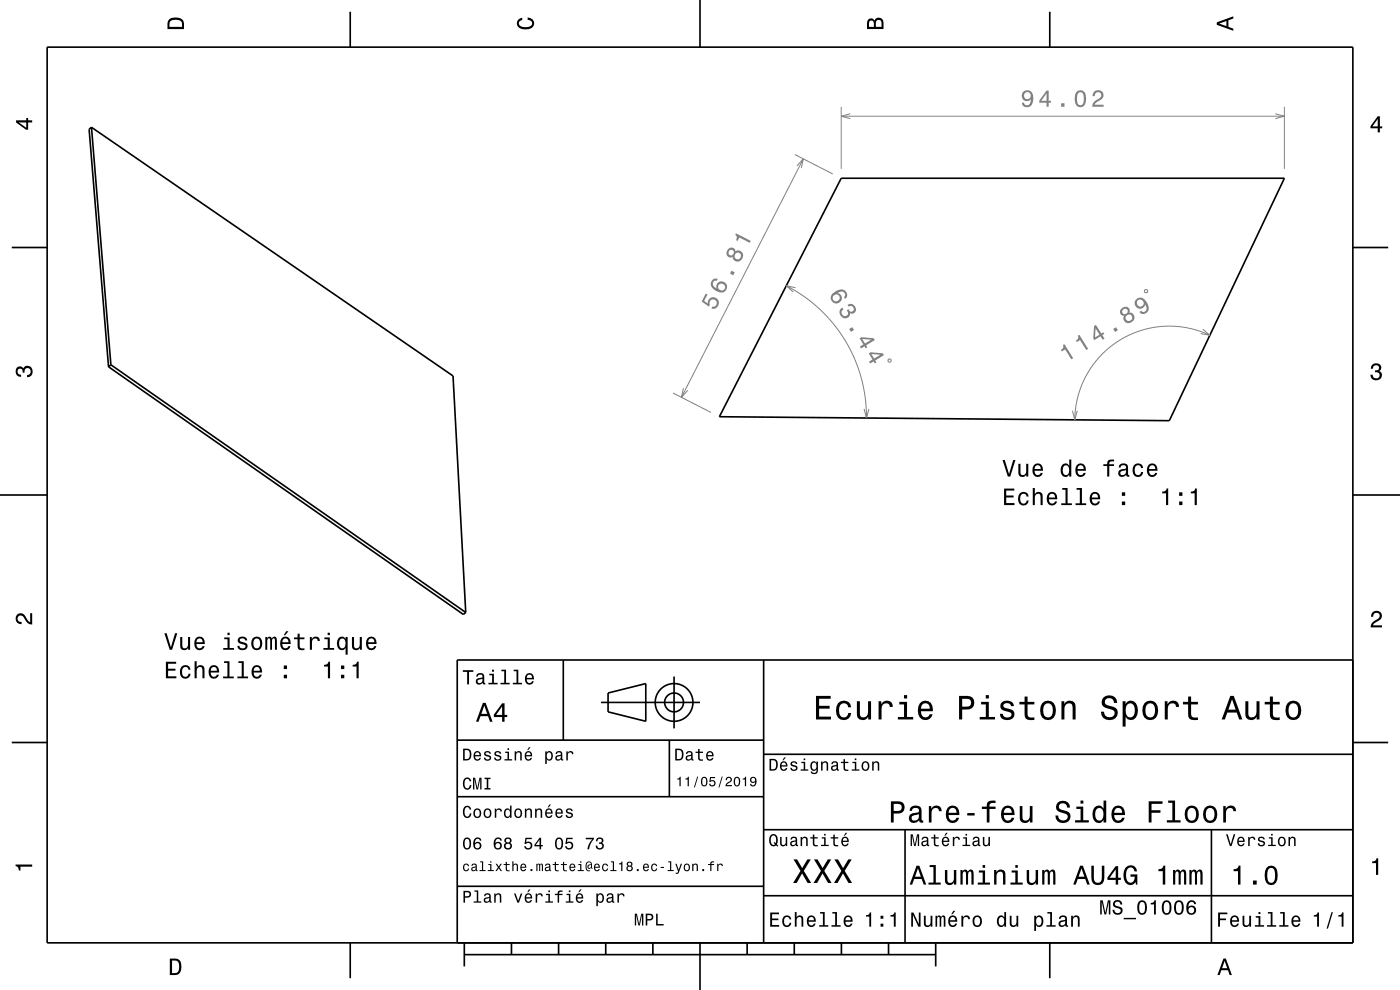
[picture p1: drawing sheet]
<svg xmlns="http://www.w3.org/2000/svg" width="297mm" height="210mm" viewBox="0 0 297 210" stroke-linecap="round" stroke-linejoin="round" font-family="sans-serif">
<path d="M168.6 32.8l8.1 4.1M178.5 22.7v13.1M272.5 22.7v13.1M142.8 83.4l8 4.1" fill="none" stroke="#808080" stroke-width=".21"/>
<g fill="none" stroke="#000" stroke-width=".35">
<path d="M10 10h277v190h-277zM74.3 2.5v7.5M148.5 0v10M222.7 2.5v7.5M19.4 27l-.5 .4 4.1 50.4M19.4 27l76.7 52.7 2.7 50.2M19.4 27l4.1 50.4M178.5 37.8h94l-24.4 51.4-95.5-.8zM2.5 52.5h7.5M287 52.5h7.5M23 77.8l75.3 52.5 .5-.4M23.5 77.4l75.3 52.5"/>
<path d="M23.5 77.4l-.5 .4M0 105h10M287 105h10M119.5 140v17M162 140v60M287 140h-190v60M2.5 157.5h7.5M97 157h65M127.5 149h21M129 147l8-2v8l-8-2zM142 157v12M143 143.5v11"/>
<path d="M287 157.5h7.5M97 169h65M162 176h125M162 160h125M192 176v24M257 176v24M97 188h65M162 190h125M74.3 200v7.5M98.5 202.5h100M98.5 200v5M108.5 200v2.5"/>
<path d="M118.5 200v2.5M128.5 200v2.5M138.5 200v2.5M148.5 200v10M158.5 200v2.5M168.5 200v2.5M178.5 200v2.5M188.5 200v2.5M198.5 200v5M222.7 200v7.5"/>
<circle cx="143" cy="149" r="2"/>
<circle cx="143" cy="149" r="4"/>
</g>
<g fill="#000">
<path d="M36 4a2.18 2.18 0 0 0-.5 2.2h3.5v-1.2a1.43 1.43 0 0 0-1.7-1.3zM36.3 4.4a2.15 2.15 0 0 1 2.2 .3l.1 1h-2.6v-1z" fill-rule="evenodd"/>
<path d="M109.9 4.2l.9-.4v.4a.7 .7 0 0 0-.7 .5 .7 .7 0 0 0 .3 .8 1.7 1.7 0 0 0 2.5-.5 .9 .9 0 0 0-1-.8v-.5a1.24 1.24 0 0 1 1.4 1.1 1.24 1.24 0 0 1-1 1.4 2.22 2.22 0 0 1-2.5-.7l-.2-.5z" fill-rule="evenodd"/>
<path d="M184.2 4.2l-.3 .7v1.3h3.5v-1.3a.98 .98 0 0 0-.7-1.1 .98 .98 0 0 0-1.2 .6 .84 .84 0 0 0-1.3-.2zM184.5 4.5a.54 .54 0 0 1 .6-.1 .54 .54 0 0 1 .3 .6v.7h-1zM185.9 4.4a.62 .62 0 0 1 .8-.1 .62 .62 0 0 1 .3 .6v.8h-1.2z" fill-rule="evenodd"/>
<path d="M258.1 4.7v.6l3.5 1.2v-.4l-1-.4v-1.4l1-.4v-.4zM258.6 5l1.6-.5v1z" fill-rule="evenodd"/>
<path d="M3.4 25.5v.5l2.1 1.5h.5v-1.5h.8v-.5h-.8v-.5h-.4v.5zM4 26h1.6v1.1z" fill-rule="evenodd"/>
<path d="M292.3 24.7l-1.6 2.1v.4h1.6v.9h.4v-.9h.5v-.4h-.5v-2.1zM292.3 25.2v1.6h-1.1z" fill-rule="evenodd"/>
<path d="M291.1 77.4a1.08 1.08 0 0 1 1.4-.2 1.08 1.08 0 0 1 .4 1.2l-.3 .3a1.06 1.06 0 0 1 .5 1.3 1.06 1.06 0 0 1-1.2 .7 1.1 1.1 0 0 1-1.2-1.2h.5a.71 .71 0 0 0 1 .8 .71 .71 0 0 0 .1-1.3h-.6v-.4a.61 .61 0 0 0 .8-.3 .61 .61 0 0 0-.2-.8 .61 .61 0 0 0-.9 .2l-.1 .5h-.5z" fill-rule="evenodd"/>
<path d="M3.6 78a.86 .86 0 0 1 1.4 .2 1.06 1.06 0 0 1 1.2-.6 1.06 1.06 0 0 1 .7 1.2 1.1 1.1 0 0 1-1.2 1.2v-.4a.71 .71 0 0 0 .8-1 .71 .71 0 0 0-1.3-.1v.6h-.4a.61 .61 0 0 0-.3-.8 .61 .61 0 0 0-.8 .2 .61 .61 0 0 0 .2 .8l.6 .2v.4a1.15 1.15 0 0 1-1.2-.6 1.15 1.15 0 0 1 .3-1.3z" fill-rule="evenodd"/>
<path d="M3.6 130.4a1.22 1.22 0 0 1 2 .7l.4 .6 .4 .3v-1.9h.4v2.4a1.8 1.8 0 0 1-1.7-1.4 .71 .71 0 0 0-.9-.5 .71 .71 0 0 0-.5 .8 .71 .71 0 0 0 .9 .5v.5a1.18 1.18 0 0 1-1.2-.7 1.18 1.18 0 0 1 .2-1.3z" fill-rule="evenodd"/>
<path d="M291.2 129.9a1.18 1.18 0 0 1 1.9 .3 1.18 1.18 0 0 1-1 1.7l-.5 .3-.3 .5h1.9v.4h-2.4a1.8 1.8 0 0 1 1.4-1.8 .71 .71 0 0 0 .5-.8 .71 .71 0 0 0-.9-.5 .71 .71 0 0 0-.5 .8h-.4z" fill-rule="evenodd"/>
<path d="M98.2 158.8v2.5h.9a1.37 1.37 0 0 0 .7-2.2 1.56 1.56 0 0 0-1.6-.3zM98.6 159.1a.98 .98 0 0 1 1.1 .7 .98 .98 0 0 1-.6 1.2h-.5zM100.7 159.6a1.04 1.04 0 0 0-.2 1.2 1.04 1.04 0 0 0 1 .5l.5-.5h-.3l-.4 .3a.54 .54 0 0 1-.5-.7h1.3a.83 .83 0 0 0-.4-.9 .83 .83 0 0 0-1 .1zM100.9 159.7l.2-.1a.47 .47 0 0 1 .5 .1 .47 .47 0 0 1 .1 .5h-.9zM102.9 159.5l-.2 .1a.69 .69 0 0 0 .9 .9l.2 .1a.43 .43 0 0 1-.4 .5 .43 .43 0 0 1-.4-.4h-.3a.74 .74 0 0 0 .9 .7 .74 .74 0 0 0 .5-1l-1-.4a.38 .38 0 0 1 .3-.5 .38 .38 0 0 1 .4 .4h.3a.78 .78 0 0 0-1.2-.4zM105.1 159.5l-.2 .1a.69 .69 0 0 0 .9 .9l.2 .1a.43 .43 0 0 1-.4 .5 .43 .43 0 0 1-.5-.4h-.3a.74 .74 0 0 0 .9 .7 .74 .74 0 0 0 .5-1l-.9-.4a.38 .38 0 0 1 .3-.5 .38 .38 0 0 1 .4 .4h.3a.77 .77 0 0 0-1.2-.4zM107.2 159.4v.3h.5v1.3h-.7v.3h1.6v-.3h-.6v-1.6zM107.7 158.7v.4h.3v-.4zM109.2 159.4v1.9h.3v-1.1a.45 .45 0 0 1 .4-.6 .45 .45 0 0 1 .5 .5v1.2h.3v-1.3a.63 .63 0 0 0-.5-.7 .63 .63 0 0 0-.7 .4v-.3zM112.2 158.5l-.4 .6h.3l.5-.6zM111.5 159.6a1.04 1.04 0 0 0-.2 1.2 1.04 1.04 0 0 0 1.1 .5l.5-.5h-.3l-.5 .3a.54 .54 0 0 1-.5-.7h1.3a.83 .83 0 0 0-.4-.9 .83 .83 0 0 0-1 .1zM111.8 159.7l.1-.1a.48 .48 0 0 1 .5 .1 .48 .48 0 0 1 .2 .5h-1zM115.7 159.4v2.7h.3v-1.1a.66 .66 0 0 0 .7 .4 .66 .66 0 0 0 .5-.6 .91 .91 0 0 0 0-1.1 .91 .91 0 0 0-1-.3l-.2 .3v-.3zM116.1 159.8a.45 .45 0 0 1 .5-.2 .45 .45 0 0 1 .3 .4 .65 .65 0 0 1 .1 .8 .65 .65 0 0 1-.7 .2 .98 .98 0 0 1-.2-1.2zM118.1 159.5l-.2 .4h.3a.39 .39 0 0 1 .4-.3 .39 .39 0 0 1 .3 .5h-.1a.65 .65 0 0 0-1 .4 .65 .65 0 0 0 .6 .9l.6-.3 .1 .2h.4v-.2l-.2-.1v-1.1a.72 .72 0 0 0-.5-.6 .72 .72 0 0 0-.7 .2zM118.2 160.6l.8-.3a.55 .55 0 0 1-.2 .7 .55 .55 0 0 1-.6 0zM120.1 159.4v1.9h.4v-1.1a.47 .47 0 0 1 .2-.6 .47 .47 0 0 1 .6 .2v.2h.4a.64 .64 0 0 0-.5-.7 .64 .64 0 0 0-.8 .4v-.3z" fill-rule="evenodd"/>
<path d="M98.2 142.2v.3h.9v2.7h.4v-2.7h.9v-.3zM101.3 143l-.3 .5h.4a.47 .47 0 0 1 .5-.4 .47 .47 0 0 1 .4 .6l-.2 .1a.84 .84 0 0 0-1 .2 .84 .84 0 0 0 0 1.1 .9 .9 0 0 0 1.3-.2l.1 .2 .5 .1v-.3l-.3-.1v-1.3a.87 .87 0 0 0-1.4-.5zM101.4 144.3l.9-.3a.66 .66 0 0 1-.1 .7 .66 .66 0 0 1-.8 .1zM103.8 142.9v.3h.6v1.6h-.8v.4h2v-.4h-.8v-1.9zM104.4 142.1v.4h.4v-.4zM106.4 142.1v.3h.6v2.4h-.8v.4h1.9v-.4h-.7v-2.7zM109 142.1v.3h.6v2.4h-.8v.4h1.9v-.4h-.7v-2.7zM111.6 143.1a1.32 1.32 0 0 0 .7 2.1 .9 .9 0 0 0 .9-.7h-.3l-.2 .3-.4 .1a.65 .65 0 0 1-.6-.8h1.6a1 1 0 0 0-.4-1.2 1 1 0 0 0-1.3 .2zM111.9 143.3a.57 .57 0 0 1 .7-.1 .57 .57 0 0 1 .3 .6h-1.2z" fill-rule="evenodd"/>
<path d="M102.4 149.1l-1.4 4h.5l.4-1.2h1.6l.4 1.2h.6l-1.5-4zM102.7 149.7l.7 1.7h-1.3zM106.5 149.2l-1.7 2.4v.5h1.7v1h.5v-1h.6v-.5h-.6v-2.4zM106.5 149.9v1.7h-1.3z" fill-rule="evenodd"/>
<path d="M143.2 158.8v2.5h.9a1.37 1.37 0 0 0 .7-2.2 1.56 1.56 0 0 0-1.6-.3zM143.6 159.1a.98 .98 0 0 1 1.1 .7 .98 .98 0 0 1-.6 1.2h-.5zM145.7 159.5l-.2 .4h.3a.39 .39 0 0 1 .5-.3 .39 .39 0 0 1 .3 .5h-.2a.65 .65 0 0 0-.9 .4 .65 .65 0 0 0 .5 .9l.7-.3v.2h.4v-.2l-.1-.1-.1-1.1a.73 .73 0 0 0-.4-.6 .73 .73 0 0 0-.8 .2zM145.8 160.6l.8-.3a.55 .55 0 0 1-.1 .7 .55 .55 0 0 1-.7 0zM148.1 158.9v.5h-.5v.3h.5v1.3a.75 .75 0 0 0 1 .4v-.3a.48 .48 0 0 1-.7-.3v-1.1h.7v-.3h-.7v-.5zM150 159.6a1.04 1.04 0 0 0-.2 1.2 1.04 1.04 0 0 0 1.1 .5l.5-.5h-.4l-.4 .3a.54 .54 0 0 1-.5-.7h1.3a.83 .83 0 0 0-.4-.9 .83 .83 0 0 0-1 .1zM150.3 159.7l.1-.1a.48 .48 0 0 1 .5 .1 .48 .48 0 0 1 .2 .5h-1z" fill-rule="evenodd"/>
<path d="M173.1 147.6v5h3.2v-.6h-2.5v-1.7h2.2v-.6h-2.2v-1.5h2.4v-.6zM177.8 149.2a2.59 2.59 0 0 0 .5 3.4 1.58 1.58 0 0 0 2.3-1.4h-.6a.95 .95 0 0 1-.9 1 .95 .95 0 0 1-1-.9 1.59 1.59 0 0 1 .9-2.1 .85 .85 0 0 1 .9 .8h.7a1.56 1.56 0 0 0-1.1-1.3 1.56 1.56 0 0 0-1.7 .5zM181.8 148.8v2.5a1.27 1.27 0 0 0 .9 1.4 1.27 1.27 0 0 0 1.5-.7v.6h.6v-3.8h-.6v2.2a.92 .92 0 0 1-.6 1.1 .92 .92 0 0 1-1.2-.4v-2.9zM186.4 148.8v3.8h.6v-2.2a.95 .95 0 0 1 .5-1.1 .95 .95 0 0 1 1.2 .3l.1 .4h.6a1.28 1.28 0 0 0-1-1.4 1.28 1.28 0 0 0-1.4 .8v-.6zM190.8 148.9v.5h1v2.7h-1.3v.5h3.2v-.5h-1.3v-3.2zM191.8 147.4v.8h.6v-.8zM195.1 149.2a2.62 2.62 0 0 0 .5 3.4 1.57 1.57 0 0 0 2.2-1.1h-.6l-.3 .5-.5 .2a1.08 1.08 0 0 1-1-1.3h2.5a1.66 1.66 0 0 0-.7-2 1.66 1.66 0 0 0-2.1 .3zM195.6 149.5a.94 .94 0 0 1 1.2-.2 .94 .94 0 0 1 .5 1h-1.9zM203.5 147.6v5h.6v-2.1h.8a1.47 1.47 0 0 0 1.8-1.2 1.47 1.47 0 0 0-1.5-1.7zM204.1 148.2a1.6 1.6 0 0 1 1.8 .5 .86 .86 0 0 1 0 .9 .86 .86 0 0 1-.9 .3h-.9zM208.1 148.9v.5h1v2.7h-1.3v.5h3.3v-.5h-1.3v-3.2zM209.1 147.4v.8h.7v-.8zM212.6 148.9a1.08 1.08 0 0 0-.3 1.2 1.08 1.08 0 0 0 1 .7l1.1 .4a.57 .57 0 0 1 .2 .6 .57 .57 0 0 1-.5 .4 .96 .96 0 0 1-1.4-.8h-.6a1.6 1.6 0 0 0 1.3 1.4 1.6 1.6 0 0 0 1.7-.8 1.13 1.13 0 0 0-1-1.6l-1.1-.3-.2-.4a.87 .87 0 0 1 .9-.5 .87 .87 0 0 1 .8 .6h.6a1.41 1.41 0 0 0-2.1-1.1zM217.4 147.8v1.1h-1.1v.5h1.1v2.6l.2 .4 .4 .3h1.4v-.5a.97 .97 0 0 1-1.4-.5v-2.3h1.4v-.5h-1.4v-1.1zM221.1 149.2a2.56 2.56 0 0 0 .5 3.4 1.72 1.72 0 0 0 1.8-.2 1.72 1.72 0 0 0 .6-1.7 1.7 1.7 0 0 0-.9-1.9 1.7 1.7 0 0 0-2 .4zM221.6 149.6a.96 .96 0 0 1 1-.4 .96 .96 0 0 1 .7 .8 1.59 1.59 0 0 1-1 2.2 1.19 1.19 0 0 1-1-1.5zM225.2 148.8v3.8h.6v-2.2a.97 .97 0 0 1 .5-1.1 .97 .97 0 0 1 1.1 .2l.1 .7v2.4h.7v-2.5a1.27 1.27 0 0 0-.9-1.4 1.27 1.27 0 0 0-1.5 .6v-.5zM234.1 147.9a1.38 1.38 0 0 0-.3 1.5 1.38 1.38 0 0 0 1.3 .9 1.25 1.25 0 0 1 1.4 .9 1.15 1.15 0 0 1-1.3 .9 1.15 1.15 0 0 1-1-1.1h-.7a1.8 1.8 0 0 0 1.7 1.8 1.8 1.8 0 0 0 1.9-1.6 1.46 1.46 0 0 0-1.5-1.4l-.6-.2a.83 .83 0 0 1-.5-1.1 .83 .83 0 0 1 1.2-.3l.5 .5 .1 .4h.7a1.67 1.67 0 0 0-1-1.6 1.67 1.67 0 0 0-1.9 .4zM238.2 148.8v5.3h.6v-2.1a1.32 1.32 0 0 0 1.4 .7 1.32 1.32 0 0 0 1.1-1.1 2.43 2.43 0 0 0-.8-2.8 1.21 1.21 0 0 0-1.7 .5v-.5zM239.1 149.6a.9 .9 0 0 1 .9-.4 .9 .9 0 0 1 .7 .8 1.61 1.61 0 0 1-.9 2.2 1.18 1.18 0 0 1-1-1.5zM242.8 149.2a2.56 2.56 0 0 0 .5 3.4 1.72 1.72 0 0 0 1.8-.2 1.72 1.72 0 0 0 .6-1.7 1.7 1.7 0 0 0-.9-1.9 1.7 1.7 0 0 0-2 .4zM243.3 149.6a.96 .96 0 0 1 1-.4 .96 .96 0 0 1 .7 .8 1.59 1.59 0 0 1-1 2.2 1.19 1.19 0 0 1-1-1.5zM247.1 148.8v3.8h.6v-2.2a.95 .95 0 0 1 .5-1.1 .95 .95 0 0 1 1.2 .3l.1 .4h.6a1.28 1.28 0 0 0-1-1.4 1.28 1.28 0 0 0-1.4 .8v-.6zM252 147.8v1.1h-1v.5h1l.1 2.6 .2 .4 .4 .3h1.4v-.5a.97 .97 0 0 1-1.4-.5v-2.3h1.4v-.5h-1.4v-1.1zM261 147.6l-1.8 5h.6l.6-1.4h2l.5 1.4h.7l-1.9-5zM261.4 148.3l.7 2.2h-1.5zM264.2 148.8v2.5a1.27 1.27 0 0 0 .9 1.4 1.27 1.27 0 0 0 1.5-.7v.6h.6v-3.8h-.6v2.2a.92 .92 0 0 1-.6 1.1 .92 .92 0 0 1-1.1-.4l-.1-2.9zM269.4 147.8v1.1h-1.1v.5h1.1v2.6l.2 .4 .4 .3 .7 .1 .8-.1v-.5a.97 .97 0 0 1-1.4-.5l-.1-2.3h1.5v-.5h-1.5v-1.1zM273.1 149.2a2.56 2.56 0 0 0 .6 3.4 1.72 1.72 0 0 0 1.8-.2 1.72 1.72 0 0 0 .6-1.7 1.7 1.7 0 0 0-.9-1.9 1.7 1.7 0 0 0-2.1 .4zM273.6 149.6a.96 .96 0 0 1 1-.4 .96 .96 0 0 1 .7 .8 1.59 1.59 0 0 1-.9 2.2 1.19 1.19 0 0 1-1.1-1.5z" fill-rule="evenodd"/>
<path d="M98.4 178a1.44 1.44 0 0 0 .7 2.2 1.45 1.45 0 0 0 .6-2.2 .79 .79 0 0 0-1.3 0zM98.8 178h.5a1.69 1.69 0 0 1 0 1.9h-.5a1.71 1.71 0 0 1 0-1.9zM100.8 177.8a1.72 1.72 0 0 0 .1 2.3 .83 .83 0 0 0 1.1-.2 .83 .83 0 0 0-.1-1.1 .83 .83 0 0 0-1.2 0 .74 .74 0 0 1 .6-.9l.3 .1 .2 .3h.3a.8 .8 0 0 0-.5-.6 .8 .8 0 0 0-.8 .1zM100.7 179.4a.55 .55 0 0 1 1.1 0 .55 .55 0 0 1-1.1 0zM105.1 177.8a1.72 1.72 0 0 0 .1 2.3 .83 .83 0 0 0 1.1-.2 .83 .83 0 0 0-.1-1.1 .83 .83 0 0 0-1.1 0 .74 .74 0 0 1 .6-.9l.3 .1 .1 .3h.4a.8 .8 0 0 0-.6-.6 .8 .8 0 0 0-.8 .1zM105.1 179.4a.53 .53 0 0 1 1 0 .53 .53 0 0 1-1 0zM107.2 177.8l-.2 .2a.57 .57 0 0 0 .3 .8 .78 .78 0 0 0-.1 1.2 .78 .78 0 0 0 1.1 0 .78 .78 0 0 0-.1-1.2 .68 .68 0 0 0 .2-1 .68 .68 0 0 0-1-.1zM107.2 179.5a.55 .55 0 0 1 1.1 0 .55 .55 0 0 1-1.1 0zM107.3 178.3a.45 .45 0 0 1 .9 0 .45 .45 0 0 1-.9 0zM111.5 177.7l-.2 1.3h.3a.57 .57 0 0 1 .8-.1 .57 .57 0 0 1 0 .9 .57 .57 0 0 1-.9-.3h-.3a.86 .86 0 0 0 1.1 .8 .86 .86 0 0 0 .6-1.2 .86 .86 0 0 0-1.3-.4l.1-.7h1.1v-.3zM114.5 177.7l-1.1 1.5v.3h1.1v.7h.3v-.7h.3v-.3h-.3v-1.5zM114.5 178.1v1.1h-.8zM118 178a1.44 1.44 0 0 0 .6 2.2 1.45 1.45 0 0 0 .6-2.2 .79 .79 0 0 0-1.2 0zM118.4 178h.4a1.71 1.71 0 0 1 0 1.9h-.4a1.69 1.69 0 0 1 0-1.9zM120.1 177.7l-.2 1.3h.3a.57 .57 0 0 1 .9-.1 .57 .57 0 0 1 0 .9 .57 .57 0 0 1-.9-.3h-.3a.86 .86 0 0 0 1.1 .8 .86 .86 0 0 0 .5-1.2 .86 .86 0 0 0-1.2-.4l.1-.7h1.1v-.3zM124.3 177.7v.3h1.3a3.7 3.7 0 0 0-1 2.2h.4a3.8 3.8 0 0 1 1-2.2v-.3zM126.6 177.8l-.2 .7h.3a.44 .44 0 0 1 .3-.6 .44 .44 0 0 1 .6 .2 .44 .44 0 0 1-.2 .6h-.3v.3a.52 .52 0 0 1 .6 .3 .52 .52 0 0 1-.3 .7 .52 .52 0 0 1-.7-.4v-.2h-.3a.84 .84 0 0 0 1.1 .8 .84 .84 0 0 0 .4-1.3l-.2-.1a.72 .72 0 0 0 0-1.1 .72 .72 0 0 0-1.1 .1z" fill-rule="evenodd"/>
<path d="M98.4 171.2a1.45 1.45 0 0 0 .7 2.3 .94 .94 0 0 0 .9-1h-.3a.59 .59 0 0 1-.8 .7 1.31 1.31 0 0 1 .2-2l.3 .1 .2 .4h.4a.85 .85 0 0 0-.6-.8 .85 .85 0 0 0-1 .3zM100.6 171.7a1.04 1.04 0 0 0-.1 1.3 1.04 1.04 0 0 0 1.1 .5 1.04 1.04 0 0 0 .5-1.3 1.04 1.04 0 0 0-1.2-.7zM100.9 171.9a.48 .48 0 0 1 .5-.1 .48 .48 0 0 1 .3 .4 .66 .66 0 0 1 0 .7 .66 .66 0 0 1-.7 .3 .98 .98 0 0 1-.1-1.3zM102.8 171.7a1.04 1.04 0 0 0-.2 1.3 1.04 1.04 0 0 0 1.2 .5 1.04 1.04 0 0 0 .5-1.3 1.04 1.04 0 0 0-1.2-.7zM103 171.9a.48 .48 0 0 1 .5-.1 .48 .48 0 0 1 .4 .4 .66 .66 0 0 1 0 .7 .66 .66 0 0 1-.7 .3 .97 .97 0 0 1-.2-1.3zM105 171.5v2h.3v-1.1a.47 .47 0 0 1 .2-.6 .47 .47 0 0 1 .6 .2l.1 .1h.3a.64 .64 0 0 0-.5-.6 .64 .64 0 0 0-.7 .4v-.4zM107.1 171.7a1.06 1.06 0 0 0-.2 1.2 1.06 1.06 0 0 0 .9 .6l.4-.3v.3h.3v-2.6h-.3v.9a.63 .63 0 0 0-1.1-.1zM107.4 171.9a.44 .44 0 0 1 .4-.1 .44 .44 0 0 1 .4 .4 .65 .65 0 0 1 0 .7 .65 .65 0 0 1-.7 .3l-.2-.4zM109.3 171.7a1.04 1.04 0 0 0-.1 1.3 1.04 1.04 0 0 0 1.1 .5 1.04 1.04 0 0 0 .5-1.3 1.04 1.04 0 0 0-1.2-.7zM109.5 171.9a.48 .48 0 0 1 .6-.1 .48 .48 0 0 1 .3 .4 .66 .66 0 0 1 0 .7 .66 .66 0 0 1-.7 .3 .98 .98 0 0 1-.2-1.3zM111.4 171.5v2h.3v-1.1a.45 .45 0 0 1 .3-.7 .45 .45 0 0 1 .5 .6v1.2h.4v-1.3a.63 .63 0 0 0-.5-.7 .63 .63 0 0 0-.7 .3v-.3zM113.5 171.5v2h.3v-1.1a.45 .45 0 0 1 .3-.6 .45 .45 0 0 1 .6 .2v1.5h.3v-1.3a.63 .63 0 0 0-.4-.7 .63 .63 0 0 0-.8 .3v-.3zM116.5 170.7l-.3 .6h.2l.5-.6zM115.9 171.7a1.04 1.04 0 0 0-.2 1.2 1.04 1.04 0 0 0 1 .6l.5-.6h-.3l-.4 .4a.54 .54 0 0 1-.5-.7h1.2a.83 .83 0 0 0-.3-1 .83 .83 0 0 0-1 .1zM116.1 171.9l.2-.1a.47 .47 0 0 1 .4 .1 .47 .47 0 0 1 .2 .4h-.9zM118 171.7a1.04 1.04 0 0 0-.2 1.2 1.04 1.04 0 0 0 1.1 .6l.5-.6h-.3l-.5 .4a.53 .53 0 0 1-.5-.7h1.3a.83 .83 0 0 0-.3-1 .83 .83 0 0 0-1.1 .1zM118.3 171.9l.1-.1a.47 .47 0 0 1 .5 .1 .47 .47 0 0 1 .2 .4h-1zM120.2 171.6l-.1 .2a.69 .69 0 0 0 .8 .9l.3 .1a.43 .43 0 0 1-.4 .5 .43 .43 0 0 1-.5-.4h-.3a.74 .74 0 0 0 .9 .7 .74 .74 0 0 0 .5-1.1l-1-.3a.38 .38 0 0 1 .3-.5 .38 .38 0 0 1 .5 .3h.3a.77 .77 0 0 0-1.3-.4z" fill-rule="evenodd"/>
<path d="M98.4 165.2a1.45 1.45 0 0 0 .7 2.3 .94 .94 0 0 0 .9-1h-.3a.58 .58 0 0 1-.8 .7 1.3 1.3 0 0 1 .2-2l.3 .1 .2 .4h.4a.85 .85 0 0 0-.6-.8 .85 .85 0 0 0-1 .3zM100.4 165v2.5h.2v-2.3l.5 2.3h.3l.5-2.3v2.3h.3v-2.5h-.5l-.4 2.2-.5-2.2zM102.8 165v.3h.5v1.9h-.5v.3h1.2v-.3h-.4v-1.9h.4v-.3z" fill-rule="evenodd"/>
<path d="M143.7 165.1v.3h.4v1.4h.3v-2zM145.4 165.1v.3h.5v1.4h.2v-2zM147.9 164.7l-.7 2.3h.2l.7-2.3zM148.9 165a1.15 1.15 0 0 0 .5 1.8 1.16 1.16 0 0 0 .5-1.8 .63 .63 0 0 0-1 0zM149.2 165.1l.2-.1a.98 .98 0 0 1 0 1.6l-.2-.1-.2-.3v-.7zM150.6 164.8l-.1 1.1h.2a.46 .46 0 0 1 .7-.2 .46 .46 0 0 1 0 .8 .46 .46 0 0 1-.7-.2h-.3a.69 .69 0 0 0 .9 .6 .69 .69 0 0 0 .4-1 .69 .69 0 0 0-1-.3l.1-.5h.9v-.3zM153.1 164.7l-.7 2.3h.2l.7-2.3zM154.1 164.9l-.2 .6h.3a.4 .4 0 0 1 .3-.5 .4 .4 0 0 1 .5 .3 .4 .4 0 0 1-.3 .5l-.2 .1a.93 .93 0 0 0-.6 .9h1.4v-.3h-1.1l.5-.4a.67 .67 0 0 0 .5-1 .67 .67 0 0 0-1.1-.2zM155.8 165a1.15 1.15 0 0 0 .5 1.8 1.16 1.16 0 0 0 .5-1.8 .63 .63 0 0 0-1 0zM156.1 165.1l.2-.1a.98 .98 0 0 1 0 1.6l-.2-.1-.2-.3v-.7zM157.6 165.1v.3h.4v1.4h.3v-2zM159.3 165a.66 .66 0 0 0 0 .9 .66 .66 0 0 0 .9 0 .58 .58 0 0 1-.5 .7l-.2-.1-.1-.2h-.3a.7 .7 0 0 0 .9 .5 .7 .7 0 0 0 .5-.8 .81 .81 0 0 0-.2-1 .81 .81 0 0 0-1 0zM159.4 165.4a.42 .42 0 0 1 .8 0 .42 .42 0 0 1-.8 0z" fill-rule="evenodd"/>
<path d="M163.2 161v2.5h.9a1.37 1.37 0 0 0 .7-2.2 1.58 1.58 0 0 0-1.6-.3zM163.6 161.3a.98 .98 0 0 1 1.1 .7 .98 .98 0 0 1-.6 1.2h-.5zM166.4 160.7l-.4 .6h.2l.5-.6zM165.7 161.7a1.04 1.04 0 0 0-.2 1.2 1.04 1.04 0 0 0 1 .6l.5-.6h-.3l-.4 .4a.54 .54 0 0 1-.5-.7h1.3a.83 .83 0 0 0-.4-1 .83 .83 0 0 0-1 .1zM165.9 161.9l.2-.1a.48 .48 0 0 1 .5 .1 .48 .48 0 0 1 .1 .4h-.9zM167.9 161.6l-.2 .2a.68 .68 0 0 0 .9 .9l.2 .1a.43 .43 0 0 1-.4 .5 .43 .43 0 0 1-.4-.4h-.3a.74 .74 0 0 0 .9 .7 .74 .74 0 0 0 .5-1.1l-1-.3a.38 .38 0 0 1 .3-.5 .38 .38 0 0 1 .4 .4l.3-.1a.78 .78 0 0 0-1.2-.4zM170 161.6v.3h.5v1.3h-.7v.3h1.7v-.3h-.7v-1.6zM170.5 160.9v.3h.3v-.3zM172.1 161.7a1.06 1.06 0 0 0-.2 1.2 1.06 1.06 0 0 0 .9 .6l.4-.3a.52 .52 0 0 1-.2 .7 .52 .52 0 0 1-.7-.3h-.3a.78 .78 0 0 0 .9 .6 .78 .78 0 0 0 .6-.8v-1.9h-.3v.4l-.2-.3a.64 .64 0 0 0-.9 .1zM172.4 161.9a.45 .45 0 0 1 .4-.1 .45 .45 0 0 1 .4 .4 .65 .65 0 0 1 0 .7 .65 .65 0 0 1-.7 .3l-.2-.4zM174.2 161.5v2h.3v-1.1a.45 .45 0 0 1 .3-.6 .45 .45 0 0 1 .5 .2l.1 1.5h.3v-1.3a.63 .63 0 0 0-.5-.7 .63 .63 0 0 0-.7 .3v-.3zM176.6 161.6l-.2 .5h.3a.39 .39 0 0 1 .4-.4 .39 .39 0 0 1 .3 .6h-.1a.65 .65 0 0 0-1 .4 .65 .65 0 0 0 .6 .8l.6-.3 .1 .2 .4 .1-.2-.4v-1a.73 .73 0 0 0-1.2-.5zM176.7 162.7l.8-.2a.55 .55 0 0 1-.2 .6 .55 .55 0 0 1-.6 .1zM178.9 161v.6h-.5v.3h.5l.1 1.3a.75 .75 0 0 0 1 .3v-.3a.48 .48 0 0 1-.7-.2v-1.1h.7v-.3h-.7v-.6zM180.8 161.6v.3h.5v1.3h-.6v.3h1.6v-.3h-.6v-1.6zM181.3 160.9v.3h.4v-.3zM183 161.7a1.04 1.04 0 0 0-.2 1.3 1.04 1.04 0 0 0 1.2 .5 1.04 1.04 0 0 0 .4-1.3 1.04 1.04 0 0 0-1.2-.7zM183.2 161.9a.48 .48 0 0 1 .5-.1 .48 .48 0 0 1 .4 .4 .66 .66 0 0 1 0 .7 .66 .66 0 0 1-.7 .3 .98 .98 0 0 1-.2-1.3zM185 161.5v2h.3v-1.1a.45 .45 0 0 1 .3-.6 .45 .45 0 0 1 .6 .2v1.5h.3v-1.3a.63 .63 0 0 0-.4-.7 .63 .63 0 0 0-.8 .3v-.3z" fill-rule="evenodd"/>
<path d="M163.4 177.2a1.45 1.45 0 0 0 .7 2.3l.5-.2 .3 .3 .2-.2-.3-.3a1.53 1.53 0 0 0-.5-2.2l-.6 .1zM163.8 177.3l.3-.1a1.21 1.21 0 0 1 .5 1.7l-.3-.3-.2 .2 .3 .3a.45 .45 0 0 1-.7-.1 1.62 1.62 0 0 1 .1-1.7zM165.5 177.5v1.3a.63 .63 0 0 0 .4 .7 .63 .63 0 0 0 .8-.3v.3h.3v-2h-.3v1.2a.46 .46 0 0 1-.3 .5 .46 .46 0 0 1-.6-.2v-1.5zM167.9 177.6l-.2 .5h.3a.39 .39 0 0 1 .5-.4 .39 .39 0 0 1 .2 .6h-.1a.65 .65 0 0 0-.9 .4 .65 .65 0 0 0 .5 .8l.6-.3 .1 .2 .4 .1v-.3h-.2v-1.1a.73 .73 0 0 0-1.2-.5zM168 178.7l.8-.2a.55 .55 0 0 1-.2 .6 .55 .55 0 0 1-.6 .1zM169.8 177.5v2h.4v-1.1a.45 .45 0 0 1 .2-.6 .45 .45 0 0 1 .6 .2v1.5h.3v-1.3a.63 .63 0 0 0-.4-.7 .63 .63 0 0 0-.8 .3v-.3zM172.4 177v.6h-.5v.3h.5l.1 1.3a.75 .75 0 0 0 1 .3v-.3a.49 .49 0 0 1-.7-.2v-1.1h.7v-.3h-.7v-.6zM174.3 177.6v.3h.5v1.3h-.6v.3h1.6v-.3h-.6v-1.6zM174.8 176.9v.3h.4v-.3zM176.8 177v.6h-.6v.3h.6v1.3a.74 .74 0 0 0 1 .3v-.3a.49 .49 0 0 1-.7-.2v-1.1h.7v-.3h-.7v-.6zM179.4 176.7l-.4 .6h.2l.5-.6zM178.7 177.7a1.04 1.04 0 0 0-.2 1.2 1.04 1.04 0 0 0 1 .6l.5-.6h-.3l-.4 .4a.54 .54 0 0 1-.5-.7h1.3a.83 .83 0 0 0-.4-1 .83 .83 0 0 0-1 .1zM178.9 177.9l.2-.1a.48 .48 0 0 1 .5 .1 .48 .48 0 0 1 .1 .4h-.9z" fill-rule="evenodd"/>
<path d="M189 170v4.5h.6v-1.9a1.96 1.96 0 0 0 2.2-.7 1.3 1.3 0 0 0-1.2-1.9zM189.6 170.5a1.45 1.45 0 0 1 1.6 .4 .78 .78 0 0 1 0 .9 .78 .78 0 0 1-.9 .2h-.7zM193.3 171.2l-.3 .3v.5h.5a.71 .71 0 0 1 .8-.7 .71 .71 0 0 1 .5 1l-.2 .1a1.46 1.46 0 0 0-1.8 1.2 .93 .93 0 0 0 1.1 1l.6-.2 .5-.4 .1 .4 .8 .1v-.5h-.4v-2.1a1.31 1.31 0 0 0-2.2-.7zM193.5 173.1l1.4-.4a.99 .99 0 0 1-.2 1.1 .99 .99 0 0 1-1.2 .1l-.1-.4zM197 171v3.5h.6v-2a.85 .85 0 0 1 .5-1 .85 .85 0 0 1 1.1 .3v.3h.6a1.15 1.15 0 0 0-.9-1.2 1.15 1.15 0 0 0-1.3 .7v-.6zM201 171.4a1.98 1.98 0 0 0 1.1 3.2 1.36 1.36 0 0 0 1.4-1.1h-.6l-.3 .4-.5 .2a.97 .97 0 0 1-.9-1.2h2.3a1.5 1.5 0 0 0-.6-1.8 1.5 1.5 0 0 0-1.9 .3zM201.5 171.6a.85 .85 0 0 1 1-.1 .85 .85 0 0 1 .4 .9h-1.7zM205.2 172.5v.5h1.6v-.5zM208.3 171.1v.5h1v2.9h.6v-2.9h1.3v-.5h-1.3a.64 .64 0 0 1 .8-.8h.5v-.5a1.33 1.33 0 0 0-1.9 1v.3zM212.7 171.4a1.98 1.98 0 0 0 1.1 3.2 1.36 1.36 0 0 0 1.4-1.1h-.6l-.3 .4-.5 .2a.97 .97 0 0 1-.9-1.2h2.3a1.5 1.5 0 0 0-.6-1.8 1.5 1.5 0 0 0-1.9 .3zM213.2 171.6a.85 .85 0 0 1 1-.1 .85 .85 0 0 1 .4 .9h-1.7zM216.3 171v2.3a1.14 1.14 0 0 0 .8 1.2 1.14 1.14 0 0 0 1.4-.6v.6h.5v-3.5h-.5v2a.83 .83 0 0 1-.5 1 .83 .83 0 0 1-1.1-.4v-2.6zM224.4 170.2a1.24 1.24 0 0 0-.3 1.4 1.24 1.24 0 0 0 1.2 .8 1.13 1.13 0 0 1 1.2 .8 1.03 1.03 0 0 1-1.1 .8 1.03 1.03 0 0 1-.9-1h-.6a1.62 1.62 0 0 0 1.5 1.6 1.62 1.62 0 0 0 1.7-1.4 1.31 1.31 0 0 0-1.4-1.3 .92 .92 0 0 1-1.1-.8 .89 .89 0 0 1 1-.7 .89 .89 0 0 1 .8 .9h.6a1.5 1.5 0 0 0-.9-1.4 1.5 1.5 0 0 0-1.7 .3zM228.3 171.1v.5h.9v2.4h-1.1v.5h2.9v-.5h-1.2v-2.9zM229.2 169.8v.7h.6v-.7zM232.1 171.4a2.43 2.43 0 0 0 .5 3.1 1.12 1.12 0 0 0 1.5-.6v.6h.6v-4.7h-.6v1.7a1.14 1.14 0 0 0-2-.1zM232.6 171.7a.8 .8 0 0 1 .9-.3 .8 .8 0 0 1 .5 .7 1.43 1.43 0 0 1-.8 2 1.52 1.52 0 0 1-.6-2.4zM236.2 171.4a1.98 1.98 0 0 0 1 3.2 1.36 1.36 0 0 0 1.4-1.1h-.6l-.3 .4-.4 .2a.97 .97 0 0 1-.9-1.2h2.3a1.5 1.5 0 0 0-.7-1.8 1.5 1.5 0 0 0-1.8 .3zM236.6 171.6a.85 .85 0 0 1 1-.1 .85 .85 0 0 1 .5 .9h-1.7zM243.7 170v4.5h.6v-2.1h1.9v-.5h-1.9v-1.4h2.3v-.5zM247.8 169.8v.5h.9v3.7h-1.2v.5h3v-.5h-1.2v-4.2zM251.7 171.4a1.96 1.96 0 0 0 1.1 3.2 1.95 1.95 0 0 0 1.6-1.6 1.95 1.95 0 0 0-.9-2l-.7-.1-.6 .1zM252.1 171.7a.86 .86 0 0 1 1-.3 .86 .86 0 0 1 .6 .7 1.43 1.43 0 0 1-.9 2 1.5 1.5 0 0 1-.7-2.4zM255.6 171.4a1.96 1.96 0 0 0 1.1 3.2 1.95 1.95 0 0 0 1.6-1.6 1.95 1.95 0 0 0-.9-2l-.7-.1-.6 .1zM256 171.7a.86 .86 0 0 1 1-.3 .86 .86 0 0 1 .6 .7 1.43 1.43 0 0 1-.9 2 1.51 1.51 0 0 1-.7-2.4zM259.5 171v3.5h.6v-2a.85 .85 0 0 1 .4-1 .85 .85 0 0 1 1.1 .3v.3h.6a1.15 1.15 0 0 0-.9-1.2 1.15 1.15 0 0 0-1.3 .7v-.6z" fill-rule="evenodd"/>
<path d="M193.2 177v2.5h.3v-2.3l.4 2.3h.3l.5-2.3v2.3h.3v-2.5h-.5l-.4 2.2-.5-2.2zM195.7 177.6l-.2 .5h.3a.39 .39 0 0 1 .5-.4 .39 .39 0 0 1 .3 .6h-.2a.65 .65 0 0 0-.9 .4 .65 .65 0 0 0 .5 .8l.7-.3v.2l.4 .1v-.3h-.1l-.1-1.1a.73 .73 0 0 0-1.2-.5zM195.8 178.7l.8-.2a.55 .55 0 0 1-.1 .6 .55 .55 0 0 1-.7 .1zM198.1 177v.6h-.5v.3h.5v1.3a.74 .74 0 0 0 1 .3v-.3a.49 .49 0 0 1-.7-.2v-1.1h.7v-.3h-.7v-.6zM200.7 176.7l-.4 .6h.3l.5-.6zM200 177.7a1.04 1.04 0 0 0-.2 1.2 1.04 1.04 0 0 0 1.1 .6l.5-.6h-.4l-.4 .4a.54 .54 0 0 1-.5-.7h1.3a.83 .83 0 0 0-.4-1 .83 .83 0 0 0-1 .1zM200.3 177.9l.1-.1a.48 .48 0 0 1 .5 .1 .48 .48 0 0 1 .2 .4h-1zM202.1 177.5v2h.3v-1.1a.47 .47 0 0 1 .3-.6 .47 .47 0 0 1 .6 .2v.1h.3a.64 .64 0 0 0-.4-.6 .64 .64 0 0 0-.8 .4v-.4zM204.3 177.6v.3h.5v1.3h-.6v.3h1.6v-.3h-.6v-1.6zM204.8 176.9v.3h.4v-.3zM206.6 177.6l-.2 .5h.3a.39 .39 0 0 1 .4-.4 .39 .39 0 0 1 .3 .6h-.1a.65 .65 0 0 0-1 .4 .65 .65 0 0 0 .6 .8l.6-.3 .1 .2 .4 .1v-.3h-.2v-1.1a.72 .72 0 0 0-.5-.6 .72 .72 0 0 0-.7 .1zM206.7 178.7l.8-.2a.55 .55 0 0 1-.2 .6 .55 .55 0 0 1-.6 .1zM208.5 177.5v1.3a.63 .63 0 0 0 .5 .7 .63 .63 0 0 0 .7-.3v.3h.3v-2h-.3v1.2a.46 .46 0 0 1-.3 .5 .46 .46 0 0 1-.6-.2v-1.5z" fill-rule="evenodd"/>
<path d="M260.1 177l.8 2.5h.4l.8-2.5h-.4l-.6 2.1-.7-2.1zM262.7 177.7a1.04 1.04 0 0 0-.2 1.2 1.04 1.04 0 0 0 1 .6l.5-.6h-.3l-.4 .4a.54 .54 0 0 1-.5-.7h1.3a.83 .83 0 0 0-.4-1 .83 .83 0 0 0-1 .1zM262.9 177.9l.2-.1a.48 .48 0 0 1 .5 .1 .48 .48 0 0 1 .1 .4h-.9zM264.8 177.5v2h.3v-1.1a.47 .47 0 0 1 .3-.6 .47 .47 0 0 1 .6 .2v.1h.3a.64 .64 0 0 0-.5-.6 .64 .64 0 0 0-.7 .4v-.4zM267 177.6l-.1 .2a.69 .69 0 0 0 .9 .9l.2 .1a.43 .43 0 0 1-.4 .5 .43 .43 0 0 1-.5-.4h-.3a.74 .74 0 0 0 .9 .7 .74 .74 0 0 0 .5-1.1l-.9-.3a.38 .38 0 0 1 .3-.5 .38 .38 0 0 1 .4 .4l.3-.1a.78 .78 0 0 0-1.3-.4zM269.2 177.6v.3h.5v1.3h-.7v.3h1.6v-.3h-.6v-1.6zM269.7 176.9v.3h.3v-.3zM271.3 177.7a1.04 1.04 0 0 0-.1 1.3 1.04 1.04 0 0 0 1.1 .5 1.04 1.04 0 0 0 .5-1.3 1.04 1.04 0 0 0-1.2-.7zM271.5 177.9a.48 .48 0 0 1 .6-.1 .48 .48 0 0 1 .3 .4 .67 .67 0 0 1 0 .7 .67 .67 0 0 1-.7 .3 .98 .98 0 0 1-.2-1.3zM273.3 177.5v2h.4v-1.1a.45 .45 0 0 1 .3-.7 .45 .45 0 0 1 .5 .6v1.2h.4v-1.3a.63 .63 0 0 0-.5-.7 .63 .63 0 0 0-.7 .3v-.3z" fill-rule="evenodd"/>
<path d="M3.3 183.4h3.5v.4h-2.5v.9h-.3a.77 .77 0 0 0-.7-1z" fill-rule="evenodd"/>
<path d="M98.3 189v2.5h.4v-1.1a.96 .96 0 0 0 1.2-.7 .67 .67 0 0 0-.7-.7zM98.7 189.3h.4a.43 .43 0 0 1 .5 .4 .43 .43 0 0 1-.5 .4h-.4zM100.6 188.9v.3h.5v2h-.6v.3h1.6v-.3h-.6v-2.3zM102.9 189.6l-.2 .5h.3a.39 .39 0 0 1 .5-.4 .39 .39 0 0 1 .2 .6h-.1a.65 .65 0 0 0-.9 .4 .65 .65 0 0 0 .5 .8l.6-.3 .1 .2 .4 .1v-.3h-.2v-1.1a.73 .73 0 0 0-1.2-.5zM103 190.7l.8-.2a.55 .55 0 0 1-.2 .6 .55 .55 0 0 1-.6 .1zM104.8 189.5v2h.4v-1.1a.45 .45 0 0 1 .2-.6 .45 .45 0 0 1 .6 .2v1.5h.3v-1.3a.63 .63 0 0 0-.4-.7 .63 .63 0 0 0-.8 .3v-.3zM109 189.5l.8 2h.3l.7-2h-.3l-.6 1.6-.5-1.6zM112.2 188.7l-.4 .6h.3l.5-.6zM111.5 189.7a1.04 1.04 0 0 0-.2 1.2 1.04 1.04 0 0 0 1.1 .6l.5-.6h-.3l-.5 .4a.54 .54 0 0 1-.5-.7h1.3a.83 .83 0 0 0-.4-1 .83 .83 0 0 0-1 .1zM111.8 189.9l.1-.1a.48 .48 0 0 1 .5 .1 .48 .48 0 0 1 .2 .4h-1zM113.6 189.5v2h.4v-1.1a.47 .47 0 0 1 .2-.6 .47 .47 0 0 1 .6 .2v.1h.4a.64 .64 0 0 0-.5-.6 .64 .64 0 0 0-.8 .4v-.4zM115.8 189.6v.3h.5v1.3h-.6v.3h1.6v-.3h-.6v-1.6zM116.3 188.9v.3h.4v-.3zM117.7 189.6v.3h.6v1.6h.3v-1.6h.7v-.3h-.7v-.3l.7-.1v-.3a.68 .68 0 0 0-.7 0 .68 .68 0 0 0-.3 .7zM120.2 189.6v.3h.5v1.3h-.7v.3h1.6v-.3h-.6v-1.6zM120.7 188.9v.3h.3v-.3zM123 188.7l-.3 .6h.2l.5-.6zM122.4 189.7a1.04 1.04 0 0 0-.2 1.2 1.04 1.04 0 0 0 1 .6l.5-.6h-.3l-.4 .4a.54 .54 0 0 1-.5-.7h1.2a.83 .83 0 0 0-.3-1 .83 .83 0 0 0-1 .1zM122.6 189.9l.2-.1a.48 .48 0 0 1 .5 .1 .48 .48 0 0 1 .1 .4h-.9zM126.5 189.5v2.7h.3v-1a.66 .66 0 0 0 .7 .3 .66 .66 0 0 0 .6-.6 .91 .91 0 0 0 0-1 .91 .91 0 0 0-1-.3l-.3 .2v-.3zM127 189.9a.45 .45 0 0 1 .5-.1 .45 .45 0 0 1 .3 .4v.3a.6 .6 0 0 1-.5 .8 .85 .85 0 0 1-.3-1.4zM128.9 189.6l-.2 .5h.3a.39 .39 0 0 1 .5-.4 .39 .39 0 0 1 .3 .6h-.2a.65 .65 0 0 0-.9 .4 .65 .65 0 0 0 .5 .8l.6-.3 .1 .2 .4 .1v-.3h-.2v-1.1a.73 .73 0 0 0-1.2-.5zM129 190.7l.8-.2a.55 .55 0 0 1-.1 .6 .55 .55 0 0 1-.7 .1zM131 189.5v2h.3v-1.1a.47 .47 0 0 1 .3-.6 .47 .47 0 0 1 .6 .2v.1h.3a.64 .64 0 0 0-.5-.6 .64 .64 0 0 0-.7 .4v-.4z" fill-rule="evenodd"/>
<path d="M98.4 183.4a.83 .83 0 0 0-.1 1 .83 .83 0 0 0 .8 .4l.4-.6h-.2l-.3 .4a.58 .58 0 0 1-.5-.6 .58 .58 0 0 1 .5-.6l.3 .3h.2a.63 .63 0 0 0-.4-.5 .63 .63 0 0 0-.7 .2zM100.2 183.3l-.2 .4h.2a.31 .31 0 0 1 .4-.3 .31 .31 0 0 1 .2 .4 .61 .61 0 0 0-.7 .2 .61 .61 0 0 0 0 .7 .6 .6 0 0 0 .8-.1l.1 .1 .3 .1-.1-.2-.1-1a.58 .58 0 0 0-.3-.4 .58 .58 0 0 0-.6 .1zM100.3 184.2l.6-.2v.2a.34 .34 0 0 1-.3 .4 .34 .34 0 0 1-.4-.4zM101.8 182.7v.2h.4v1.7h-.5v.2h1.3v-.2h-.5v-1.9zM103.6 183.3v.2h.4v1.1h-.5v.2h1.3v-.2h-.6v-1.3zM104 182.7v.3h.3v-.3zM105.1 183.2l.5 .8-.5 .8h.3l.4-.6 .4 .6h.3l-.5-.8 .5-.8h-.3l-.4 .6-.4-.6zM107.3 182.8v.5h-.5v.2h.5v1a.6 .6 0 0 0 .8 .3v-.2l-.5-.1-.1-.3v-.7h.6v-.2h-.6v-.5zM108.7 182.7v2.1h.2l.1-1.1 .3-.3 .3 .2v1.2h.3v-1a.5 .5 0 0 0-.4-.6 .5 .5 0 0 0-.6 .3v-.8zM110.5 183.4a.83 .83 0 0 0-.1 .9 .83 .83 0 0 0 .8 .5l.4-.5-.7 .3-.3-.5h1.1v-.1a.64 .64 0 0 0-.4-.8 .64 .64 0 0 0-.8 .2zM110.7 183.5l.5-.1 .2 .5h-.8zM112.5 184.3v.5h.4v-.5zM113.8 183.2v1.6h.2v-1.2l.2-.2 .2 .2v1.2h.2v-1.2l.2-.2 .2 .3v1.1h.2l-.1-1.5-.2-.1-.3 .2-.3-.2-.3 .2v-.2zM115.8 183.3l-.2 .4h.3a.31 .31 0 0 1 .3-.3 .31 .31 0 0 1 .3 .4 .61 .61 0 0 0-.8 .2 .61 .61 0 0 0 0 .7 .6 .6 0 0 0 .8-.1l.1 .1 .3 .1-.1-.2v-1a.58 .58 0 0 0-.4-.4 .58 .58 0 0 0-.6 .1zM115.9 184.2l.6-.2v.2a.34 .34 0 0 1-.3 .4 .34 .34 0 0 1-.4-.4zM117.7 182.8v.5h-.4v.2h.4v1a.6 .6 0 0 0 .8 .3v-.2l-.5-.1-.1-.3v-.7h.6v-.2h-.6v-.5zM119.4 182.8v.5h-.4v.2h.4v1a.6 .6 0 0 0 .9 .3v-.2l-.6-.1v-.3v-.7h.6v-.2h-.6v-.5zM121 183.4a.83 .83 0 0 0-.2 .9 .83 .83 0 0 0 .8 .5l.4-.5-.7 .3-.3-.5h1.1v-.1a.64 .64 0 0 0-.4-.8 .64 .64 0 0 0-.7 .2zM121.2 183.5l.4-.1 .2 .5h-.8zM122.7 183.3v.2h.4v1.1h-.5v.2h1.3v-.2h-.6v-1.3zM123.1 182.7v.3h.2v-.3zM124.5 182.9a1.49 1.49 0 0 0 .1 1.9h.6v-.2a.49 .49 0 0 1-.7-.4 .96 .96 0 0 1 .4-1.3l.4 .1 .1 .3a.65 .65 0 0 0-.7 .9l.3 .1 .4-.2 .2 .2 .1-.2a1.03 1.03 0 0 0-.9-1.4zM124.9 183.7l.5-.2-.1 .5-.4 .1zM126.2 183.4a.83 .83 0 0 0-.2 .9 .83 .83 0 0 0 .8 .5l.4-.5-.7 .3-.2-.5h1v-.1a.64 .64 0 0 0-.4-.8 .64 .64 0 0 0-.7 .2zM126.4 183.5l.4-.1 .2 .5h-.7zM127.9 183.4a.83 .83 0 0 0-.1 1 .83 .83 0 0 0 .8 .4l.4-.6h-.2l-.3 .4a.58 .58 0 0 1-.5-.6 .58 .58 0 0 1 .5-.6l.2 .3h.3a.63 .63 0 0 0-.4-.5 .63 .63 0 0 0-.7 .2zM129.6 182.7v.2h.4v1.7h-.5v.2h1.3v-.2h-.5v-1.9zM131.3 183.1v.3h.5v1.4h.2v-2zM133.1 182.9l-.2 .4 .3 .4a.62 .62 0 0 0-.1 .9 .62 .62 0 0 0 .9 0 .62 .62 0 0 0-.1-.9 .57 .57 0 0 0 .1-.9 .57 .57 0 0 0-.9 .1zM133.2 184.2a.41 .41 0 0 1 .8 0 .41 .41 0 0 1-.8 0zM133.2 183.3a.35 .35 0 0 1 .7 0 .35 .35 0 0 1-.7 0zM135.1 184.3v.5h.4v-.5zM136.6 183.4a.83 .83 0 0 0-.2 .9 .83 .83 0 0 0 .9 .5l.3-.5-.7 .3-.2-.5h1v-.1a.64 .64 0 0 0-.4-.8 .64 .64 0 0 0-.7 .2zM136.8 183.5l.4-.1 .2 .5h-.7zM138.3 183.4a.83 .83 0 0 0-.1 1 .83 .83 0 0 0 .8 .4l.4-.6h-.2l-.3 .4a.58 .58 0 0 1-.5-.6 .58 .58 0 0 1 .5-.6l.3 .3h.2a.63 .63 0 0 0-.4-.5 .63 .63 0 0 0-.7 .2zM140.2 183.9v.2h.7v-.2zM141.7 182.7v.2h.4v1.7h-.5v.2h1.3v-.2h-.5v-1.9zM143.3 183.2l.5 1.7-.1 .2h-.4v.3h.5l.2-.2 .7-2h-.3l-.4 1.3-.5-1.3zM145.2 183.4a.83 .83 0 0 0-.1 1 .83 .83 0 0 0 .9 .4 .79 .79 0 0 0 .3-1.1 .79 .79 0 0 0-1.1-.3zM145.4 183.6l.1-.2a.56 .56 0 0 1 .6 .6 .56 .56 0 0 1-.6 .6l-.2-.3zM146.8 183.2v1.6h.3v-1.1l.4-.3 .3 .2v1.2h.3v-1a.51 .51 0 0 0-.4-.6 .51 .51 0 0 0-.6 .3v-.3zM149 184.3v.5h.4v-.5zM150.2 183.3v.2h.5v1.3h.2v-1.3h.6v-.2h-.6l.1-.3 .5-.1v-.2h-.3a.46 .46 0 0 0-.5 .6zM152.1 183.2v1.6h.3l.1-1.3 .4-.1 .2 .3h.3a.51 .51 0 0 0-.4-.5 .51 .51 0 0 0-.6 .3v-.3z" fill-rule="evenodd"/>
<path d="M134.7 193.8v2.5h.3v-2.3l.4 2.3h.3l.5-2.3v2.3h.3v-2.5h-.5l-.4 2.2-.5-2.2zM137 193.8v2.5h.3v-1a.95 .95 0 0 0 1.3-.8 .66 .66 0 0 0-.7-.7zM137.3 194.1h.5a.43 .43 0 0 1 .5 .4 .43 .43 0 0 1-.6 .4h-.4zM139.2 193.8v2.5h1.6v-.3h-1.3v-2.2z" fill-rule="evenodd"/>
<path d="M163.4 193.6v3h1.9v-.4h-1.5v-1h1.3v-.4h-1.3v-.9h1.5v-.3zM166.2 194.5a1.31 1.31 0 0 0 .7 2.2 .9 .9 0 0 0 1-1h-.4a.57 .57 0 0 1-.5 .6 .57 .57 0 0 1-.6-.5 .81 .81 0 0 1-.1-.9 .81 .81 0 0 1 .9-.4l.3 .5h.4a.94 .94 0 0 0-.7-.8 .94 .94 0 0 0-1 .3zM168.6 193.5v3.1h.4v-1.4a.54 .54 0 0 1 .3-.6 .54 .54 0 0 1 .7 .3v1.7h.4v-1.6a.76 .76 0 0 0-.5-.8 .76 .76 0 0 0-.9 .4v-1.1zM171.4 194.5a1.32 1.32 0 0 0 .7 2.2 .91 .91 0 0 0 .9-.8h-.3l-.2 .3-.4 .1a.65 .65 0 0 1-.6-.8h1.6a1 1 0 0 0-.5-1.1 1 1 0 0 0-1.2 .1zM171.7 194.7a.57 .57 0 0 1 .7-.1 .57 .57 0 0 1 .3 .6h-1.2zM174 193.5v.3h.6v2.5h-.8v.3h1.9v-.3h-.7v-2.8zM176.6 193.5v.3h.6v2.5h-.8v.3h1.9v-.3h-.7v-2.8zM179.2 194.5a1.32 1.32 0 0 0 .7 2.2 .91 .91 0 0 0 .9-.8h-.3l-.2 .3-.4 .1a.65 .65 0 0 1-.5-.8h1.5a1 1 0 0 0-.4-1.1 1 1 0 0 0-1.3 .1zM179.5 194.7a.57 .57 0 0 1 .7-.1 .57 .57 0 0 1 .3 .6h-1.1z" fill-rule="evenodd"/>
<path d="M168.3 182.3l1.5 2.4-1.5 2.6h.7l1.2-2 1.1 2h.8l-1.6-2.6 1.5-2.4h-.7l-1.1 1.8-1.1-1.8zM172.7 182.3l1.5 2.4-1.6 2.6h.7l1.2-2 1.2 2h.7l-1.5-2.6 1.4-2.4h-.7l-1.1 1.8-1.1-1.8zM177 182.3l1.5 2.4-1.6 2.6h.8l1.1-2 1.2 2h.8l-1.6-2.6 1.5-2.4h-.7l-1.1 1.8-1.1-1.8z" fill-rule="evenodd"/>
<path d="M183.7 194.1v.3h.7v2.2h.4v-3h-.3a.66 .66 0 0 1-.8 .5zM186.8 195.9v.7h.6v-.7zM186.8 194.3v.6h.6v-.6zM188.9 194.1v.3h.7v2.2h.4v-3h-.3a.66 .66 0 0 1-.8 .5z" fill-rule="evenodd"/>
<path d="M194.4 183.6l-1.4 4h.5l.4-1.1h1.6l.5 1.1h.5l-1.5-4zM194.7 184.2l.7 1.8h-1.3zM197.2 183.5v.4h.8v3.3h-1v.4h2.6v-.4h-1.1v-3.7zM200.5 184.5v2.1a1.01 1.01 0 0 0 .7 1.1 1.01 1.01 0 0 0 1.2-.5v.4h.5v-3.1h-.5v1.8a.74 .74 0 0 1-.5 .9 .74 .74 0 0 1-.9-.3v-2.4zM203.8 184.5v3.1h.4v-2a.57 .57 0 0 1 .4-.7l.3 .3v2.4h.5v-2a.57 .57 0 0 1 .4-.7l.2 .1 .1 .5v2.1h.5v-2.1a.79 .79 0 0 0-.7-1.1l-.3 .2-.3 .3-.2-.3-.3-.2-.4 .2-.2 .3v-.4zM207.7 184.7v.4h.8v2.1h-1.1v.4h2.6v-.4h-1v-2.5zM208.5 183.5v.6h.5v-.6zM210.9 184.5v3.1h.5v-1.7a.72 .72 0 0 1 .4-.9 .72 .72 0 0 1 1 .4v2.2h.5v-2a1.01 1.01 0 0 0-.7-1.1 1.01 1.01 0 0 0-1.2 .5v-.5zM214.6 184.7v.4h.8v2.1h-1v.4h2.6v-.4h-1.1v-2.5zM215.4 183.5v.6h.5v-.6zM217.8 184.5v2.1a1.01 1.01 0 0 0 .7 1.1 1.01 1.01 0 0 0 1.2-.5v.4h.5v-3.1h-.5v1.8a.74 .74 0 0 1-.4 .9 .74 .74 0 0 1-1-.3v-2.4zM221.1 184.5v3.1h.5v-2a.57 .57 0 0 1 .4-.7l.3 .3v2.4h.4v-2a.58 .58 0 0 1 .4-.7l.3 .1v.5v2.1h.5v-2.1a.79 .79 0 0 0-.6-1.1l-.4 .2-.2 .3-.2-.3-.4-.2-.3 .2-.3 .3v-.4zM229.1 183.6l-1.4 4h.5l.4-1.1h1.6l.4 1.1h.6l-1.5-4zM229.4 184.2l.6 1.8h-1.2zM231.5 183.6v2.5a1.4 1.4 0 0 0 1.4 1.7 1.4 1.4 0 0 0 1.4-1.7v-2.5h-.6v2.6a.88 .88 0 0 1-.8 1.1 .88 .88 0 0 1-.8-1.1v-2.6zM236.7 183.7l-1.8 2.4v.6h1.8v.9h.5v-.9h.6v-.5h-.6v-2.5zM236.7 184.4v1.8h-1.3zM238.7 184.1a2.77 2.77 0 0 0 .5 3.5 1.27 1.27 0 0 0 1.7-.5l.1 .5h.3v-2.1h-1.5v.5h.9a.98 .98 0 0 1-1.3 1.2 2.32 2.32 0 0 1 0-3.1 .81 .81 0 0 1 1.3 .7h.5a1.37 1.37 0 0 0-.9-1.2 1.37 1.37 0 0 0-1.6 .5zM245.7 184.4v.4h1v2.8h.5v-4h-.4a.88 .88 0 0 1-1.1 .8zM248.9 184.5v3.1h.4v-2a.57 .57 0 0 1 .4-.7l.3 .3v2.4h.5v-2a.58 .58 0 0 1 .4-.7l.2 .1 .1 .5v2.1h.5v-2.1a.79 .79 0 0 0-.6-1.1l-.4 .2-.3 .3-.2-.3-.3-.2-.4 .2-.2 .3v-.4zM252.3 184.5v3.1h.5v-2a.57 .57 0 0 1 .4-.7l.3 .3v2.4h.4v-2a.58 .58 0 0 1 .5-.7l.2 .1 .1 .5v2.1h.4v-2.1a.79 .79 0 0 0-.6-1.1l-.3 .2-.3 .3-.2-.3-.4-.2-.3 .2-.2 .3v-.4z" fill-rule="evenodd"/>
<path d="M193.3 193.6v3h.4v-2.5l1.1 2.5h.5v-3h-.4v2.4l-1.1-2.4zM196 194.3v1.5a.76 .76 0 0 0 .5 .8 .76 .76 0 0 0 .9-.4v.4h.4v-2.3h-.4v1.3a.55 .55 0 0 1-.3 .7 .55 .55 0 0 1-.7-.3v-1.7zM198.5 194.3v2.3h.3v-1.6l.2-.5h.2l.1 .2v1.9h.4v-1.8l.3-.3 .2 .4v1.7h.4v-1.6a.59 .59 0 0 0-.5-.8l-.5 .3-.4-.3-.4 .3v-.2zM202.2 193.2l-.4 .7h.3l.6-.7zM201.4 194.5a1.32 1.32 0 0 0 .7 2.2 .91 .91 0 0 0 .9-.8h-.3l-.2 .3-.4 .1a.65 .65 0 0 1-.6-.8h1.6a1 1 0 0 0-.5-1.1 1 1 0 0 0-1.2 .1zM201.7 194.7a.57 .57 0 0 1 .7-.1 .57 .57 0 0 1 .3 .6h-1.2zM204 194.3v2.3h.3v-1.4a.57 .57 0 0 1 .3-.6 .57 .57 0 0 1 .8 .2v.2h.4a.77 .77 0 0 0-.6-.8 .77 .77 0 0 0-.9 .4v-.3zM206.6 194.5a1.24 1.24 0 0 0-.2 1.5 1.24 1.24 0 0 0 1.3 .6 1.34 1.34 0 0 0 .6-1.4 1.34 1.34 0 0 0-1-1zM206.9 194.7a.57 .57 0 0 1 .6-.2 .57 .57 0 0 1 .4 .5 .8 .8 0 0 1 0 .9 .8 .8 0 0 1-.9 .4 1.17 1.17 0 0 1-.1-1.6zM211.7 194.5a1.35 1.35 0 0 0 .7 2.2l.4-.2 .2-.3v.4h.4v-3.1h-.3v1.1a.77 .77 0 0 0-1.4-.1zM212 194.7a.53 .53 0 0 1 .6-.2 .53 .53 0 0 1 .4 .5 .96 .96 0 0 1-.6 1.3 1.01 1.01 0 0 1-.4-1.6zM214.2 194.3v1.5a.76 .76 0 0 0 .5 .8 .76 .76 0 0 0 1-.4v.4h.3v-2.3h-.4v1.3a.55 .55 0 0 1-.3 .7 .55 .55 0 0 1-.7-.3v-1.7zM219.4 194.3v3.2h.4v-1.3a.79 .79 0 0 0 .8 .4 .79 .79 0 0 0 .7-.7 1.13 1.13 0 0 0 0-1.2 1.13 1.13 0 0 0-1.1-.5l-.4 .4v-.3zM219.9 194.7a.53 .53 0 0 1 .6-.2 .53 .53 0 0 1 .4 .5 .78 .78 0 0 1 .1 .9 .78 .78 0 0 1-.9 .4 1.19 1.19 0 0 1-.2-1.6zM222.2 193.5v.3h.6v2.5h-.8v.3h1.9v-.3h-.7v-2.8zM224.9 194.4l-.2 .5h.3a.47 .47 0 0 1 .6-.4 .47 .47 0 0 1 .3 .6l-.2 .1a.84 .84 0 0 0-1 .2 .84 .84 0 0 0 0 1.1 .91 .91 0 0 0 1.3-.2l.1 .2 .5 .1v-.3l-.2-.1-.1-1.3a.87 .87 0 0 0-.5-.7 .87 .87 0 0 0-.9 .2zM225 195.7l1-.3a.66 .66 0 0 1-.2 .7 .66 .66 0 0 1-.8 .1zM227.2 194.3v2.3h.4v-1.4a.54 .54 0 0 1 .4-.6 .54 .54 0 0 1 .6 .3l.1 1.7h.3v-1.6a.76 .76 0 0 0-.5-.8 .76 .76 0 0 0-.9 .4v-.3z" fill-rule="evenodd"/>
<path d="M233.4 191v3h.3v-2.7l.6 2.7h.4l.5-2.7v2.7h.4v-3h-.6l-.5 2.6-.6-2.6zM236.4 191.1a.83 .83 0 0 0-.3 1 .83 .83 0 0 0 .8 .5 .66 .66 0 0 1 .8 .8 .72 .72 0 0 1-.8 .3 .72 .72 0 0 1-.5-.7h-.4a1.04 1.04 0 0 0 1.3 1.1 1.04 1.04 0 0 0 .6-1.6l-.7-.2a.61 .61 0 0 1-.7-.6 .6 .6 0 0 1 .7-.4 .6 .6 0 0 1 .5 .6h.4a1 1 0 0 0-.6-1 1 1 0 0 0-1.1 .2zM238.4 194.7v.3h2.6v-.3zM241.5 191.4a2.29 2.29 0 0 0 .3 2.6 .97 .97 0 0 0 1.5-.8 1.97 1.97 0 0 0-.6-2.1h-.9zM242 191.4h.6a2.03 2.03 0 0 1 0 2.2h-.6a2.05 2.05 0 0 1 0-2.2zM244.1 191.5v.3h.7v2.2h.4v-3h-.3a.66 .66 0 0 1-.8 .5zM246.7 191.4a2.29 2.29 0 0 0 .3 2.6 .97 .97 0 0 0 1.5-.8 1.97 1.97 0 0 0-.6-2.1h-.9zM247.2 191.4h.6a2.05 2.05 0 0 1 0 2.2h-.6a2.03 2.03 0 0 1 0-2.2zM249.3 191.4a2.29 2.29 0 0 0 .3 2.6 .97 .97 0 0 0 1.5-.8 1.97 1.97 0 0 0-.6-2.1h-.9zM249.8 191.4h.6a2.03 2.03 0 0 1 0 2.2h-.6a2.05 2.05 0 0 1 0-2.2zM252.1 191.2a2.06 2.06 0 0 0 .2 2.8 .99 .99 0 0 0 1.3-.3 .99 .99 0 0 0-.2-1.3 .99 .99 0 0 0-1.3 0 .88 .88 0 0 1 .7-1.1l.4 .1 .1 .4h.4a.95 .95 0 0 0-.6-.8 .95 .95 0 0 0-1 .2zM252.1 193.1a.64 .64 0 0 1 1.2 0 .64 .64 0 0 1-1.2 0z" fill-rule="evenodd"/>
<path d="M258.4 193.6v3h.4v-1.4h1.3v-.4h-1.3v-.9h1.6v-.3zM261.2 194.5a1.32 1.32 0 0 0 .7 2.2 .91 .91 0 0 0 .9-.8h-.4l-.1 .3-.4 .1a.65 .65 0 0 1-.6-.8h1.6a1 1 0 0 0-.5-1.2 1 1 0 0 0-1.2 .2zM261.5 194.7a.57 .57 0 0 1 .7-.1 .57 .57 0 0 1 .3 .6h-1.2zM263.6 194.3v1.5a.76 .76 0 0 0 .5 .8 .76 .76 0 0 0 .9-.4v.4h.4v-2.3h-.4v1.3a.55 .55 0 0 1-.3 .7 .55 .55 0 0 1-.7-.3v-1.7zM266.4 194.3v.4h.6v1.6h-.8v.3h2v-.3h-.8v-2zM267 193.5v.4h.4v-.4zM269 193.5v.3h.6v2.5h-.8v.3h1.9v-.3h-.7v-2.8zM271.6 193.5v.3h.6v2.5h-.8v.3h1.9v-.3h-.7v-2.8zM274.2 194.5a1.32 1.32 0 0 0 .7 2.2 .91 .91 0 0 0 .9-.8h-.3l-.2 .3-.4 .1a.65 .65 0 0 1-.5-.8h1.5a1 1 0 0 0-.4-1.1 1 1 0 0 0-1.3 .1zM274.5 194.7a.57 .57 0 0 1 .7-.1 .57 .57 0 0 1 .3 .6h-1.1z" fill-rule="evenodd"/>
<path d="M261.7 184.4v.4h.9v2.8h.6v-4h-.4a.88 .88 0 0 1-1.1 .8zM265.8 186.8v.8h.8v-.8zM268.6 184.1a3.5 3.5 0 0 0 0 3.1 1.29 1.29 0 0 0 1.4 .5 1.29 1.29 0 0 0 1-1.1 2.64 2.64 0 0 0-.7-2.9l-.6-.1-.6 .1zM269.3 184.2h.8a2.72 2.72 0 0 1 0 3h-.8a2.7 2.7 0 0 1 0-3z" fill-rule="evenodd"/>
<path d="M278.7 194.1v.3h.7v2.2h.4v-3h-.3a.66 .66 0 0 1-.8 .5zM282.5 193.5l-1.1 3.5h.3l1.1-3.5zM283.9 194.1v.3h.7v2.2h.4v-3h-.3a.66 .66 0 0 1-.8 .5z" fill-rule="evenodd"/>
<path d="M291.1 182.7a.77 .77 0 0 0 .9-.6h.4v3.5h-.5v-2.5h-.8z" fill-rule="evenodd"/>
<path d="M36 203.3v3.5h1.2a1.42 1.42 0 0 0 1.3-1.7 1.38 1.38 0 0 0-1.3-1.8zM36.5 203.8h1a1.89 1.89 0 0 1 0 2.5l-1 .1z" fill-rule="evenodd"/>
<path d="M259.5 203.3l-1.2 3.5h.4l.4-1h1.4l.4 1h.4l-1.2-3.5zM259.8 203.8l.5 1.6h-1z" fill-rule="evenodd"/>
</g>
<path d="M225.5 73.2a.77 .77 0 0 1-.4 1l.2 .3 .7-.4 1.3 2.1 .4-.2-1.9-3zM228.7 71.2a.77 .77 0 0 1-.5 1.1l.2 .3 .7-.5 1.3 2.1 .4-.2-1.8-3zM232.1 69.2l-.2 2.6 .3 .3 1.3-.8 .4 .8 .4-.3-.5-.7 .5-.3-.2-.3-.5 .2-1.1-1.8zM232.4 69.7l.8 1.3-.9 .6zM236.2 69.8l.4 .6 .5-.4-.4-.6zM237.8 65.6a.84 .84 0 0 0-.1 .9 .84 .84 0 0 0 .8 .5 1.11 1.11 0 0 0 .4 1.5 1.11 1.11 0 0 0 1.6-.5 1.03 1.03 0 0 0 .1-1.1 1.03 1.03 0 0 0-1-.6 .89 .89 0 0 0-.3-1.1 .89 .89 0 0 0-1.2 .1zM238.8 67.4a.71 .71 0 0 1 1.4 0 .71 .71 0 0 1-1.4 0zM238.1 66.1a.59 .59 0 0 1 1.1 0 .59 .59 0 0 1-1.1 0zM240.9 63.6a1.15 1.15 0 0 0 .5 1.8 1.15 1.15 0 0 0 1.6-.8 1.03 1.03 0 0 1-.1 1.5 .56 .56 0 0 1-.8-.2l-.4 .3a1.18 1.18 0 0 0 1.6 .1 1.18 1.18 0 0 0 .3-1.5 1.76 1.76 0 0 0-2.3-1.5zM241.2 64.3a.75 .75 0 0 1 1.5 0 .75 .75 0 0 1-1.5 0z" fill-rule="evenodd" fill="#808080"/>
<path d="M242.8 61.5h.6v.5l-.2 .1h-.3zM255.1 69.8l1.6 1.3-2-.3M256.7 71.1l-2.6-1-2.4-.6-2.5-.3h-2.5l-2.5 .4-2.2 .5-2.3 .9-2.4 1.3-2 1.5-1.8 1.7-1.6 1.9-1.4 2.1-1.1 2.3-.7 2.1-.5 2.5-.2 2.7M227.5 87.1l.5 2 .5-2" fill="none" stroke="#808080" stroke-width=".21"/>
<path d="M217.1 19.5a1.15 1.15 0 0 0-.1 1.6 1.15 1.15 0 0 0 1.7 0 1.03 1.03 0 0 1-.8 1.2 .56 .56 0 0 1-.7-.5h-.4a1.18 1.18 0 0 0 1.2 .9 1.18 1.18 0 0 0 1.1-1.1 1.76 1.76 0 0 0-1.2-2.5zM217.2 20.3a.75 .75 0 0 1 1.5 0 .75 .75 0 0 1-1.5 0zM222 19.2l-1.5 2.1v.5h1.5v.9h.5v-.9h.5v-.4h-.5v-2.2zM222 19.8v1.6h-1.1zM225.1 21.9v.8h.7v-.8zM228.3 19.6a2.67 2.67 0 0 0 .4 3 1.14 1.14 0 0 0 1.6-.9 2.31 2.31 0 0 0-.6-2.5l-.5-.1-.5 .1zM228.9 19.6h.6a2.38 2.38 0 0 1 0 2.7h-.6a2.37 2.37 0 0 1 0-2.7zM232.1 19.4l-.2 .4-.1 .6h.4a.7 .7 0 0 1 .6-.8 .7 .7 0 0 1 .8 .5 .7 .7 0 0 1-.5 .8 1.8 1.8 0 0 0-1.4 1.8h2.4v-.5h-1.9a2.19 2.19 0 0 1 1.5-1.1 1.13 1.13 0 0 0 .1-1.7 1.13 1.13 0 0 0-1.7 0z" fill-rule="evenodd" fill="#808080"/>
<path d="M178.5 24.7h94M180.4 24.1l-1.9 .6 1.9 .5M270.5 24.1l2 .6-2 .5" fill="none" stroke="#808080" stroke-width=".21"/>
<path d="M149.7 62.3l-.8 1.7 1.5 1 .2-.3a.8 .8 0 0 1 .3-1.2 .8 .8 0 0 1 1.1 .6 .8 .8 0 0 1-.9 .9l-.2 .4a1.21 1.21 0 0 0 1.6-.8 1.21 1.21 0 0 0-1-1.5 1.21 1.21 0 0 0-1.3 1.3l-.8-.6 .7-1.3zM151.2 59.3a1.36 1.36 0 0 0 .5 2.3 1.62 1.62 0 0 0 2.4-.2 1.15 1.15 0 0 0-.9-1.7 1.15 1.15 0 0 0-1.2 1.5 1.03 1.03 0 0 1-.7-1.3 .58 .58 0 0 1 .8-.3l.2-.4-.4-.1zM152.3 60.9a.75 .75 0 0 1 1.5 0 .75 .75 0 0 1-1.5 0zM155.2 57.4l-.3 .6 .6 .4 .4-.6zM154.5 52.8a1.01 1.01 0 0 0-.4 1.1 1.01 1.01 0 0 0 .9 .7l.4-.1a1.11 1.11 0 0 0 1.2 1 1.11 1.11 0 0 0 1-1.2 1.03 1.03 0 0 0-.4-1 1.03 1.03 0 0 0-1.2 0v-.2a.86 .86 0 0 0-1.5-.3zM155.8 54.3a.71 .71 0 0 1 1.4 0 .71 .71 0 0 1-1.4 0zM154.5 53.6a.6 .6 0 0 1 1.2 0 .6 .6 0 0 1-1.2 0zM156.1 49.5l-.1 .3a.78 .78 0 0 1 .2 1.1l.3 .2 .3-.7 2.3 1.1 .2-.4z" fill-rule="evenodd" fill="#808080"/>
<path d="M169.1 35.2l1.3-1.5-.4 2M170.4 33.7l-25.8 50.6M145 82.3l-.4 2 1.3-1.5" fill="none" stroke="#808080" stroke-width=".21"/>
<path d="M176.6 62.3a1.19 1.19 0 0 0-.1 1.7 1.19 1.19 0 0 0 1.7 0 1.19 1.19 0 0 0-.1-1.7l-.4-.2a1.03 1.03 0 0 1 1.5 .1 .59 .59 0 0 1-.2 .8l.3 .4a1.18 1.18 0 0 0 .2-1.5 1.18 1.18 0 0 0-1.6-.4zM176.6 63.2a.75 .75 0 0 1 1.5 0 .75 .75 0 0 1-1.5 0zM178.3 65.6a1.21 1.21 0 0 0 .3 1.7 1.21 1.21 0 0 0 1.7-.3v-.6a.91 .91 0 0 0 1.2-.2 .91 .91 0 0 0-.1-1.2 1.05 1.05 0 0 0-1.6-.3l.2 .3a.62 .62 0 0 1 .9-.1 .62 .62 0 0 1 .1 .8 .62 .62 0 0 1-.8 .3l-.2-.4-.4 .2a.72 .72 0 0 1 .1 1 .72 .72 0 0 1-1 .1 .72 .72 0 0 1 0-1l.2-.3-.2-.4zM180.2 69.8l.3 .6 .7-.4-.4-.6zM182.4 71.8l.8 1.3-.8 .4 .3 .4 .7-.4 .3 .4 .3-.2-.3-.4 1.9-1.2-.3-.4-2.6-.2zM182.9 71.9l1.9 .2-1.3 .8zM184.3 75l.8 1.3-.7 .4 .2 .4 .7-.4 .3 .4 .3-.2-.2-.4 1.8-1.2-.2-.4-2.6-.2zM184.9 75.1l1.9 .1-1.4 .9z" fill-rule="evenodd" fill="#808080"/>
<path d="M166.8 60.6l3.9 2.4 3.3 2.7 2.9 3.1 2.4 3.4 2 4 1.4 4.1 .9 4.1 .2 4.3M168.8 61l-2-.4 1.5 1.4M188.4 76.2h.6l.1 .2-.1 .3-.2 .1h-.3zM183.3 86.7l.5 2 .5-2" fill="none" stroke="#808080" stroke-width=".21"/>
<g fill="#000">
<path d="M212.7 97.6l1.1 3.5h.5l1.1-3.5h-.5l-.8 3-.9-3zM216 98.4v1.8a.89 .89 0 0 0 .7 .9 .89 .89 0 0 0 1-.4v.4h.4v-2.7h-.4v1.5a.65 .65 0 0 1-.4 .8 .65 .65 0 0 1-.8-.3v-2zM219.3 98.7a1.54 1.54 0 0 0 .8 2.5 1.06 1.06 0 0 0 1.1-.9h-.4l-.3 .4-.3 .1a.76 .76 0 0 1-.7-.9h1.8a1.16 1.16 0 0 0-.5-1.4 1.16 1.16 0 0 0-1.5 .2zM219.7 98.9a.66 .66 0 0 1 .8-.1 .66 .66 0 0 1 .3 .7h-1.3zM225.3 98.7a1.58 1.58 0 0 0 .7 2.5l.5-.1 .3-.4v.4h.5v-3.6h-.5v1.3a.89 .89 0 0 0-1.5-.1zM225.6 99a.62 .62 0 0 1 .7-.3 .62 .62 0 0 1 .5 .6 1.12 1.12 0 0 1-.7 1.5 1.19 1.19 0 0 1-.5-1.8zM228.4 98.7a1.54 1.54 0 0 0 .8 2.5 1.05 1.05 0 0 0 1.1-.9h-.4l-.2 .4-.4 .1a.76 .76 0 0 1-.7-.9h1.8a1.16 1.16 0 0 0-.5-1.4 1.16 1.16 0 0 0-1.5 .2zM228.8 98.9a.66 .66 0 0 1 .8-.1 .66 .66 0 0 1 .3 .7h-1.3zM234.1 98.5v.4h.8v2.2h.4v-2.2h1v-.4h-1l.1-.4 .3-.2h.6v-.4a1.03 1.03 0 0 0-1.4 .7v.3zM237.6 98.5l-.3 .7h.4a.55 .55 0 0 1 .7-.6 .55 .55 0 0 1 .4 .8l-.2 .1a.98 .98 0 0 0-1.2 .3 .98 .98 0 0 0 0 1.2 1.06 1.06 0 0 0 1.5-.3l.1 .3 .6 .1v-.3l-.3-.1v-1.6a1.02 1.02 0 0 0-.7-.8 1.02 1.02 0 0 0-1 .2zM237.8 100l1.1-.3a.77 .77 0 0 1-.2 .9 .77 .77 0 0 1-.9 .1l-.1-.4zM240.6 98.7a1.52 1.52 0 0 0 .8 2.5 1.06 1.06 0 0 0 1.1-1.1h-.4a.67 .67 0 0 1-.6 .7 .67 .67 0 0 1-.7-.6 1.12 1.12 0 0 1 .6-1.5 .6 .6 0 0 1 .7 .6h.4a1.09 1.09 0 0 0-.8-1 1.09 1.09 0 0 0-1.1 .4zM243.6 98.7a1.54 1.54 0 0 0 .8 2.5 1.05 1.05 0 0 0 1.1-.9h-.4l-.3 .4-.3 .1a.76 .76 0 0 1-.7-.9h1.7a1.16 1.16 0 0 0-.4-1.4 1.16 1.16 0 0 0-1.5 .2zM244 98.9a.66 .66 0 0 1 .8-.1 .66 .66 0 0 1 .3 .7h-1.3z" fill-rule="evenodd"/>
<path d="M213 103.6v3.5h2.2v-.4h-1.7v-1.2h1.5v-.4h-1.5v-1h1.7v-.5zM216.3 104.7a1.53 1.53 0 0 0 .8 2.5 1.05 1.05 0 0 0 1.1-1h-.4a.67 .67 0 0 1-.6 .6 .67 .67 0 0 1-.7-.6 1.12 1.12 0 0 1 .6-1.5 .59 .59 0 0 1 .7 .6h.4a1.09 1.09 0 0 0-.7-.9 1.09 1.09 0 0 0-1.2 .3zM219.1 103.5v3.6h.4v-1.5a.63 .63 0 0 1 .4-.8 .63 .63 0 0 1 .8 .3v2h.5v-1.7a.88 .88 0 0 0-.6-1 .88 .88 0 0 0-1.1 .4v-1.3zM222.4 104.7a1.54 1.54 0 0 0 .8 2.5 1.06 1.06 0 0 0 1-.8h-.4l-.2 .3-.4 .1a.76 .76 0 0 1-.7-.9h1.8a1.16 1.16 0 0 0-.5-1.4 1.16 1.16 0 0 0-1.4 .2zM222.7 104.9a.66 .66 0 0 1 .8-.1 .66 .66 0 0 1 .3 .7h-1.3zM225.3 103.5v.4h.7v2.9h-.9v.3h2.3v-.3h-.9v-3.3zM228.4 103.5v.4h.7v2.9h-.9v.3h2.2v-.3h-.9v-3.3zM231.5 104.7a1.54 1.54 0 0 0 .8 2.5 1.06 1.06 0 0 0 1.1-.8h-.5l-.2 .3-.4 .1a.76 .76 0 0 1-.7-.9h1.8a1.17 1.17 0 0 0-.5-1.4 1.17 1.17 0 0 0-1.4 .2zM231.8 104.9a.66 .66 0 0 1 .8-.1 .66 .66 0 0 1 .3 .7h-1.3zM238 106.4v.7h.7v-.7zM238 104.4v.8h.7v-.8z" fill-rule="evenodd"/>
<path d="M246.5 104.3v.3h.9v2.5h.4v-3.5h-.3a.78 .78 0 0 1-1 .7zM250.1 106.4v.7h.7v-.7zM250.1 104.4v.8h.7v-.8zM252.6 104.3v.3h.8v2.5h.5v-3.5h-.3a.77 .77 0 0 1-1 .7z" fill-rule="evenodd"/>
<path d="M34.9 134.3l1.1 3.5h.5l1.1-3.5h-.5l-.8 3-.9-3zM38.2 135.1v1.8a.89 .89 0 0 0 .6 1 .89 .89 0 0 0 1.1-.5v.4h.4v-2.7h-.4v1.6a.64 .64 0 0 1-.4 .8 .64 .64 0 0 1-.8-.3v-2.1zM41.5 135.4a1.54 1.54 0 0 0 .8 2.5 1.06 1.06 0 0 0 1.1-.8h-.4l-.3 .3-.3 .1a.76 .76 0 0 1-.7-.9h1.7a1.17 1.17 0 0 0-.4-1.4 1.17 1.17 0 0 0-1.5 .2zM41.9 135.6a.66 .66 0 0 1 .8-.1 .66 .66 0 0 1 .3 .7h-1.3zM47.6 135.2v.4h.7v1.9h-.9v.3h2.2v-.3h-.9v-2.3zM48.3 134.2v.5h.4v-.5zM50.7 135.3a.75 .75 0 0 0-.2 .8 .75 .75 0 0 0 .7 .5l.9 .3a.63 .63 0 0 1-.7 .7 .63 .63 0 0 1-.6-.6h-.4a1.07 1.07 0 0 0 1.2 .9 1.07 1.07 0 0 0 .9-1.2l-.4-.3-1.1-.4a.53 .53 0 0 1 .4-.6 .53 .53 0 0 1 .6 .4h.4a1.03 1.03 0 0 0-.6-.8 1.03 1.03 0 0 0-1.1 .3zM53.6 135.4a1.53 1.53 0 0 0 .9 2.5 1.48 1.48 0 0 0 1.1-1.4 1.48 1.48 0 0 0-1.1-1.5l-.5 .1zM53.9 135.7a.67 .67 0 0 1 .8-.3 .67 .67 0 0 1 .4 .6 1.11 1.11 0 0 1-.6 1.5 1.17 1.17 0 0 1-.6-1.8zM56.3 135.1v2.7h.4v-1.8l.2-.6h.3l.1 .3v2.1h.4v-2l.4-.4 .2 .1v.4v1.9h.4v-1.8a.69 .69 0 0 0-.5-1l-.5 .4-.2-.3-.3-.1-.5 .4v-.3zM60.7 133.9l-.5 .9h.3l.7-.9zM59.7 135.4a1.54 1.54 0 0 0 .8 2.5 1.05 1.05 0 0 0 1.1-.8h-.4l-.2 .3-.4 .1a.75 .75 0 0 1-.7-.9h1.8a1.16 1.16 0 0 0-.5-1.4 1.16 1.16 0 0 0-1.5 .2zM60.1 135.6a.66 .66 0 0 1 .8-.1 .66 .66 0 0 1 .3 .7h-1.3zM63.1 134.4v.8h-.7v.4h.7l.1 1.8a1.04 1.04 0 0 0 1.4 .5v-.4a.68 .68 0 0 1-1-.3v-1.6h1v-.4h-1v-.8zM65.7 135.1v2.7h.5v-1.5a.66 .66 0 0 1 .3-.8 .66 .66 0 0 1 .9 .2v.3h.5a.89 .89 0 0 0-.7-.9 .89 .89 0 0 0-1.1 .5v-.5zM68.8 135.2v.4h.7v1.9h-.9v.3h2.3v-.3h-.9v-2.3zM69.5 134.2v.5h.5v-.5zM71.8 135.4a1.57 1.57 0 0 0 .7 2.5l.5-.1 .3-.4v1.5h.5v-3.8h-.5v.4l-.1-.2a.87 .87 0 0 0-1.4 .1zM72.1 135.7a.62 .62 0 0 1 .7-.2 .62 .62 0 0 1 .5 .5 1.11 1.11 0 0 1-.7 1.5 1.19 1.19 0 0 1-.5-1.8zM74.7 135.1v1.8a.89 .89 0 0 0 .6 1 .89 .89 0 0 0 1-.5v.4h.5v-2.7h-.5v1.6a.64 .64 0 0 1-.4 .8 .64 .64 0 0 1-.8-.3v-2.1zM77.9 135.4a1.54 1.54 0 0 0 .8 2.5 1.06 1.06 0 0 0 1.1-.8h-.4l-.2 .3-.4 .1a.75 .75 0 0 1-.7-.9h1.8a1.17 1.17 0 0 0-.5-1.4 1.17 1.17 0 0 0-1.5 .2zM78.3 135.6a.66 .66 0 0 1 .8-.1 .66 .66 0 0 1 .3 .7h-1.3z" fill-rule="evenodd"/>
<path d="M35.2 140.4v3.5h2.2v-.4h-1.7v-1.2h1.5v-.4h-1.5v-1.1h1.7v-.4zM38.5 141.5a1.53 1.53 0 0 0 .8 2.5 1.05 1.05 0 0 0 1.1-1.1h-.4a.67 .67 0 0 1-.6 .7 .67 .67 0 0 1-.7-.6 1.12 1.12 0 0 1 .6-1.5 .6 .6 0 0 1 .7 .6h.4a1.09 1.09 0 0 0-.8-1 1.09 1.09 0 0 0-1.1 .4zM41.3 140.3v3.6h.4v-1.6a.63 .63 0 0 1 .4-.8 .63 .63 0 0 1 .8 .4v2h.5v-1.8a.88 .88 0 0 0-.6-1 .88 .88 0 0 0-1.1 .5v-1.3zM44.6 141.5a1.54 1.54 0 0 0 .7 2.5 1.06 1.06 0 0 0 1.1-.9h-.4l-.2 .4-.4 .1a.75 .75 0 0 1-.7-.9h1.8a1.16 1.16 0 0 0-.5-1.4 1.16 1.16 0 0 0-1.4 .2zM44.9 141.7a.66 .66 0 0 1 .8-.2 .66 .66 0 0 1 .3 .8h-1.3zM47.5 140.3v.3h.7v2.9h-.9v.4h2.3v-.4h-.9v-3.2zM50.6 140.3v.3h.7v2.9h-.9v.4h2.2v-.4h-.9v-3.2zM53.7 141.5a1.54 1.54 0 0 0 .8 2.5 1.06 1.06 0 0 0 1-.9h-.4l-.2 .4-.4 .1a.75 .75 0 0 1-.7-.9h1.8a1.17 1.17 0 0 0-.5-1.4 1.17 1.17 0 0 0-1.4 .2zM54 141.7a.66 .66 0 0 1 .8-.2 .66 .66 0 0 1 .3 .8h-1.3zM60.2 143.1v.8h.7v-.8zM60.2 141.2v.7h.7v-.7z" fill-rule="evenodd"/>
<path d="M68.7 141v.4h.9v2.5h.4v-3.5h-.3a.77 .77 0 0 1-1 .6zM72.3 143.1v.8h.7v-.8zM72.3 141.2v.7h.7v-.7zM74.8 141v.4h.8v2.5h.5v-3.5h-.4a.77 .77 0 0 1-.9 .6z" fill-rule="evenodd"/>
</g>
</svg>
